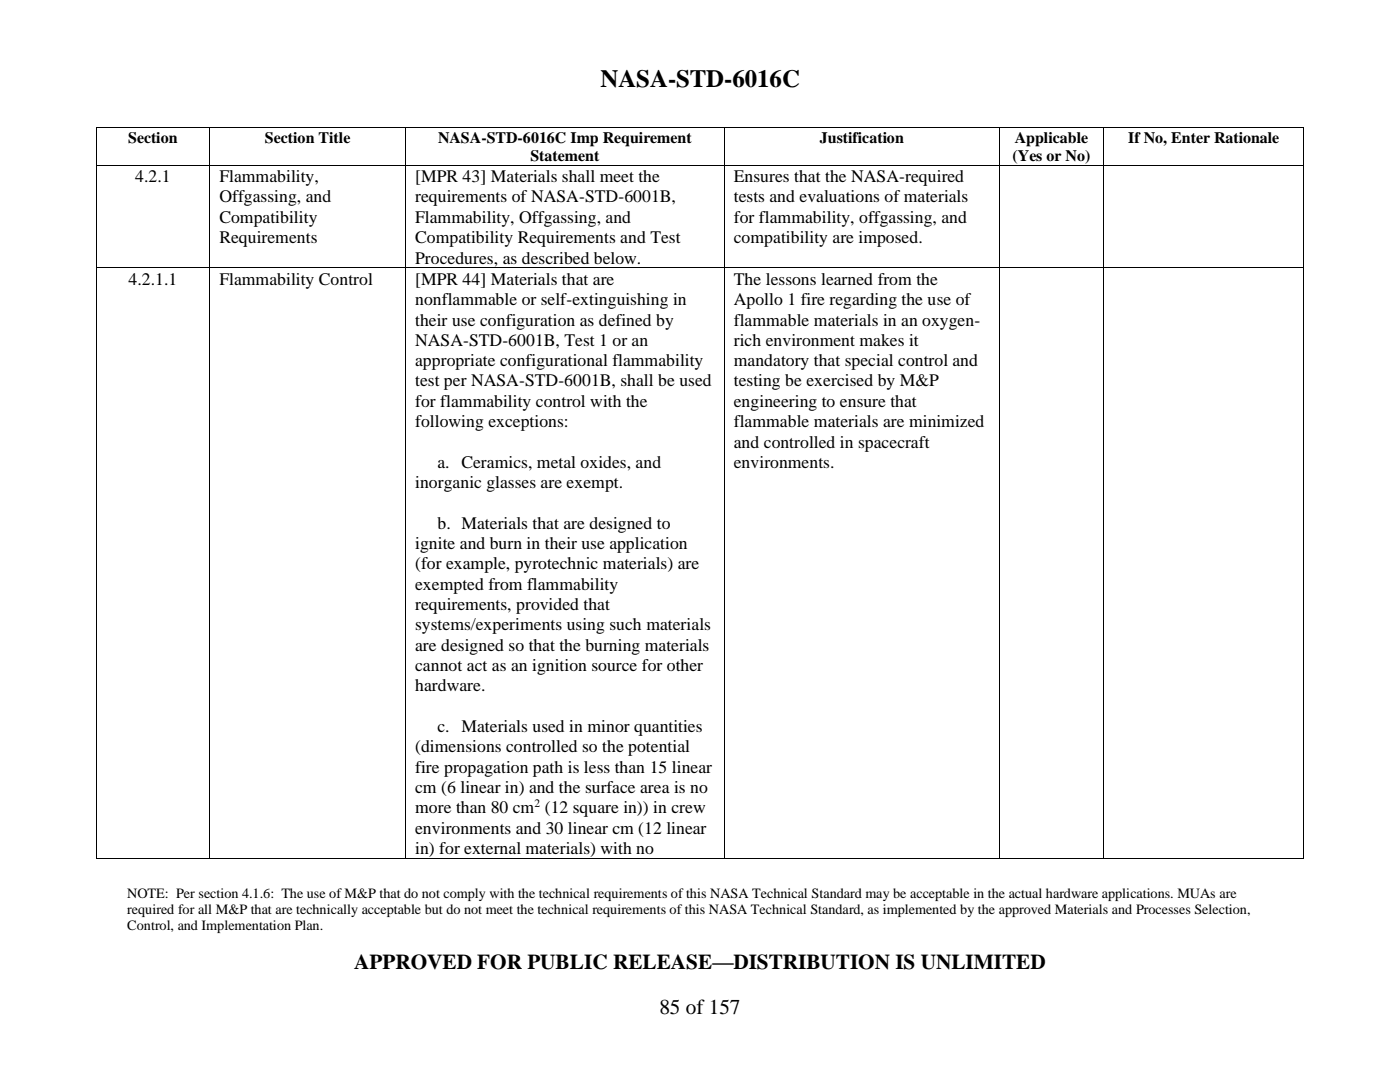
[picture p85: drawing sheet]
<svg xmlns="http://www.w3.org/2000/svg" width="279mm" height="216mm" viewBox="0 0 279 216" stroke-linecap="round" stroke-linejoin="round" font-family="sans-serif">
<defs><g id="words">
<text font-size="5" x="119.8" y="17.3">NASA-STD-6016C</text>
<g font-size="4.2">
<text x="70.7" y="193.4">APPROVED FOR PUBLIC RELEASE—DISTRIBUTION IS UNLIMITED</text>
<text x="131.6" y="202.3">85 of 157</text>
</g>
<g font-size="3.5">
<text x="27" y="36.4">4.2.1</text>
<text x="43.8" y="36.4">Flammability,</text>
<text x="43.8" y="40.4">Offgassing, and</text>
<text x="82.9" y="36.4">[MPR 43] Materials shall meet the</text>
<text x="82.9" y="40.4">requirements of NASA-STD-6001B,</text>
<text x="146.4" y="36.4">Ensures that the NASA-required</text>
<text x="146.4" y="40.4">tests and evaluations of materials</text>
<text x="43.8" y="44.5">Compatibility</text>
<text x="82.9" y="44.5">Flammability, Offgassing, and</text>
<text x="146.4" y="44.5">for flammability, offgassing, and</text>
<text x="43.8" y="48.5">Requirements</text>
<text x="82.9" y="48.5">Compatibility Requirements and Test</text>
<text x="82.9" y="52.6">Procedures, as described below.</text>
<text x="146.4" y="48.5">compatibility are imposed.</text>
<text x="25.7" y="56.8">4.2.1.1</text>
<text x="43.8" y="56.8">Flammability Control</text>
<text x="82.9" y="56.8">[MPR 44] Materials that are</text>
<text x="146.4" y="56.8">The lessons learned from the</text>
<text x="82.9" y="60.9">nonflammable or self-extinguishing in</text>
<text x="82.9" y="65">their use configuration as defined by</text>
<text x="146.4" y="60.9">Apollo 1 fire regarding the use of</text>
<text x="146.4" y="65">flammable materials in an oxygen-</text>
<text x="82.9" y="69">NASA-STD-6001B, Test 1 or an</text>
<text x="146.4" y="69">rich environment makes it</text>
<text x="82.9" y="73">appropriate configurational flammability</text>
<text x="82.9" y="77.1">test per NASA-STD-6001B, shall be used</text>
<text x="146.4" y="73">mandatory that special control and</text>
<text x="146.4" y="77.1">testing be exercised by M&amp;P</text>
<text x="82.9" y="81.2">for flammability control with the</text>
<text x="146.4" y="81.2">engineering to ensure that</text>
<text x="82.9" y="85.2">following exceptions:</text>
<text x="146.4" y="85.2">flammable materials are minimized</text>
<text x="146.4" y="89.3">and controlled in spacecraft</text>
<text x="87.3" y="93.3">a. Ceramics, metal oxides, and</text>
<text x="146.4" y="93.3">environments.</text>
<text x="82.9" y="97.4">inorganic glasses are exempt.</text>
<text x="87.3" y="105.5">b. Materials that are designed to</text>
<text x="82.9" y="109.6">ignite and burn in their use application</text>
<text x="82.9" y="113.6">(for example, pyrotechnic materials) are</text>
<text x="82.9" y="117.7">exempted from flammability</text>
<text x="82.9" y="121.7">requirements, provided that</text>
<text x="82.9" y="125.8">systems/experiments using such materials</text>
<text x="82.9" y="129.9">are designed so that the burning materials</text>
<text x="82.9" y="133.9">cannot act as an ignition source for other</text>
<text x="82.9" y="137.9">hardware.</text>
<text x="87.3" y="146.1">c. Materials used in minor quantities</text>
<text x="82.9" y="150.1">(dimensions controlled so the potential</text>
<text x="82.9" y="154.2">fire propagation path is less than 15 linear</text>
<text x="82.9" y="158.3">cm (6 linear in) and the surface area is no</text>
<text x="82.9" y="162.3">more than 80 cm (12 square in)) in crew</text>
<text x="82.9" y="166.4">environments and 30 linear cm (12 linear</text>
<text x="82.9" y="170.4">in) for external materials) with no</text>
</g>
<g font-size="3.2">
<text x="25.6" y="28.5">Section</text>
<text x="52.9" y="28.5">Section Title</text>
<text x="87.4" y="28.5">NASA-STD-6016C Imp Requirement</text>
<text x="163.6" y="28.5">Justification</text>
<text x="202.5" y="28.5">Applicable</text>
<text x="225.2" y="28.5">If No, Enter Rationale</text>
<text x="105.9" y="32.2">Statement</text>
<text x="202.1" y="32.2">(Yes or No)</text>
</g>
<g font-size="2.8">
<text x="25.4" y="179.1">NOTE: Per section 4.1.6: The use of M&amp;P that do not comply with the technical requirements of this NASA Technical Standard may be acceptable in the actual hardware applications. MUAs are</text>
<text x="25.4" y="182.4">required for all M&amp;P that are technically acceptable but do not meet the technical requirements of this NASA Technical Standard, as implemented by the approved Materials and Processes Selection,</text>
<text x="25.4" y="185.6">Control, and Implementation Plan.</text>
</g>
<text font-size="2.3" x="106.7" y="161.1">2</text>
</g></defs>
<g fill="#000">
<path d="M19.1 25.4h.2v.2h-.2z" fill-rule="evenodd"/>
<path d="M19.1 25.4h.2v.2h-.2z" fill-rule="evenodd"/>
<path d="M19.1 32.9h.2v.2h-.2z" fill-rule="evenodd"/>
<path d="M41.8 25.4h.2v.2h-.2z" fill-rule="evenodd"/>
<path d="M41.8 32.9h.2v.2h-.2z" fill-rule="evenodd"/>
<path d="M80.9 25.4h.2v.2h-.2z" fill-rule="evenodd"/>
<path d="M80.9 32.9h.2v.2h-.2z" fill-rule="evenodd"/>
<path d="M144.5 25.4h.1v.2h-.1z" fill-rule="evenodd"/>
<path d="M144.5 32.9h.1v.2h-.1z" fill-rule="evenodd"/>
<path d="M199.3 25.4h.2v.2h-.2z" fill-rule="evenodd"/>
<path d="M199.3 32.9h.2v.2h-.2z" fill-rule="evenodd"/>
<path d="M220.2 25.4h.2v.2h-.2z" fill-rule="evenodd"/>
<path d="M220.2 32.9h.2v.2h-.2z" fill-rule="evenodd"/>
<path d="M260.1 25.4h.2v.2h-.2z" fill-rule="evenodd"/>
<path d="M260.1 25.4h.2v.2h-.2z" fill-rule="evenodd"/>
<path d="M260.1 32.9h.2v.2h-.2z" fill-rule="evenodd"/>
<path d="M19.1 53.3h.2v.2h-.2z" fill-rule="evenodd"/>
<path d="M41.8 53.3h.2v.2h-.2z" fill-rule="evenodd"/>
<path d="M80.9 53.3h.2v.2h-.2z" fill-rule="evenodd"/>
<path d="M144.5 53.3h.1v.2h-.1z" fill-rule="evenodd"/>
<path d="M199.3 53.3h.2v.2h-.2z" fill-rule="evenodd"/>
<path d="M220.2 53.3h.2v.2h-.2z" fill-rule="evenodd"/>
<path d="M260.1 53.3h.2v.2h-.2z" fill-rule="evenodd"/>
<path d="M19.1 171.2h.2v.2h-.2z" fill-rule="evenodd"/>
<path d="M19.1 171.2h.2v.2h-.2z" fill-rule="evenodd"/>
<path d="M41.8 171.2h.2v.2h-.2z" fill-rule="evenodd"/>
<path d="M80.9 171.2h.2v.2h-.2z" fill-rule="evenodd"/>
<path d="M144.5 171.2h.1v.2h-.1z" fill-rule="evenodd"/>
<path d="M199.3 171.2h.2v.2h-.2z" fill-rule="evenodd"/>
<path d="M220.2 171.2h.2v.2h-.2z" fill-rule="evenodd"/>
<path d="M260.1 171.2h.2v.2h-.2z" fill-rule="evenodd"/>
<path d="M260.1 171.2h.2v.2h-.2z" fill-rule="evenodd"/>
</g>
<g fill="none" stroke="#000" stroke-width=".2">
<path d="M19.2 25.6v7.3M19.2 33.1v20.2M19.3 25.5h22.5M19.3 33h22.5M41.9 25.6v7.3M41.9 33.1v20.2M42 25.5h38.9M42 33h38.9M81 25.6v7.3M81 33.1v20.2M81.1 25.5h63.4M81.1 33h63.4"/>
<path d="M144.5 25.6v7.3M144.5 33.1v20.2M144.6 25.5h54.7M144.6 33h54.7M199.4 25.6v7.3M199.4 33.1v20.2M199.5 25.5h20.7M199.5 33h20.7M220.3 25.6v7.3M220.3 33.1v20.2M220.4 25.5h39.7M220.4 33h39.7"/>
<path d="M260.2 25.6v7.3M260.2 33.1v20.2M19.2 53.5v117.7M19.3 53.4h22.5M41.9 53.5v117.7M42 53.4h38.9M81 53.5v117.7M81.1 53.4h63.4M144.5 53.5v117.7M144.6 53.4h54.7M199.4 53.5v117.7M199.5 53.4h20.7"/>
<path d="M220.3 53.5v117.7M220.4 53.4h39.7M260.2 53.5v117.7M19.3 171.3h22.5M42 171.3h38.9M81.1 171.3h63.4M144.6 171.3h54.7M199.5 171.3h20.7M220.4 171.3h39.7"/>
</g>
<use href="#words"/>
</svg>
